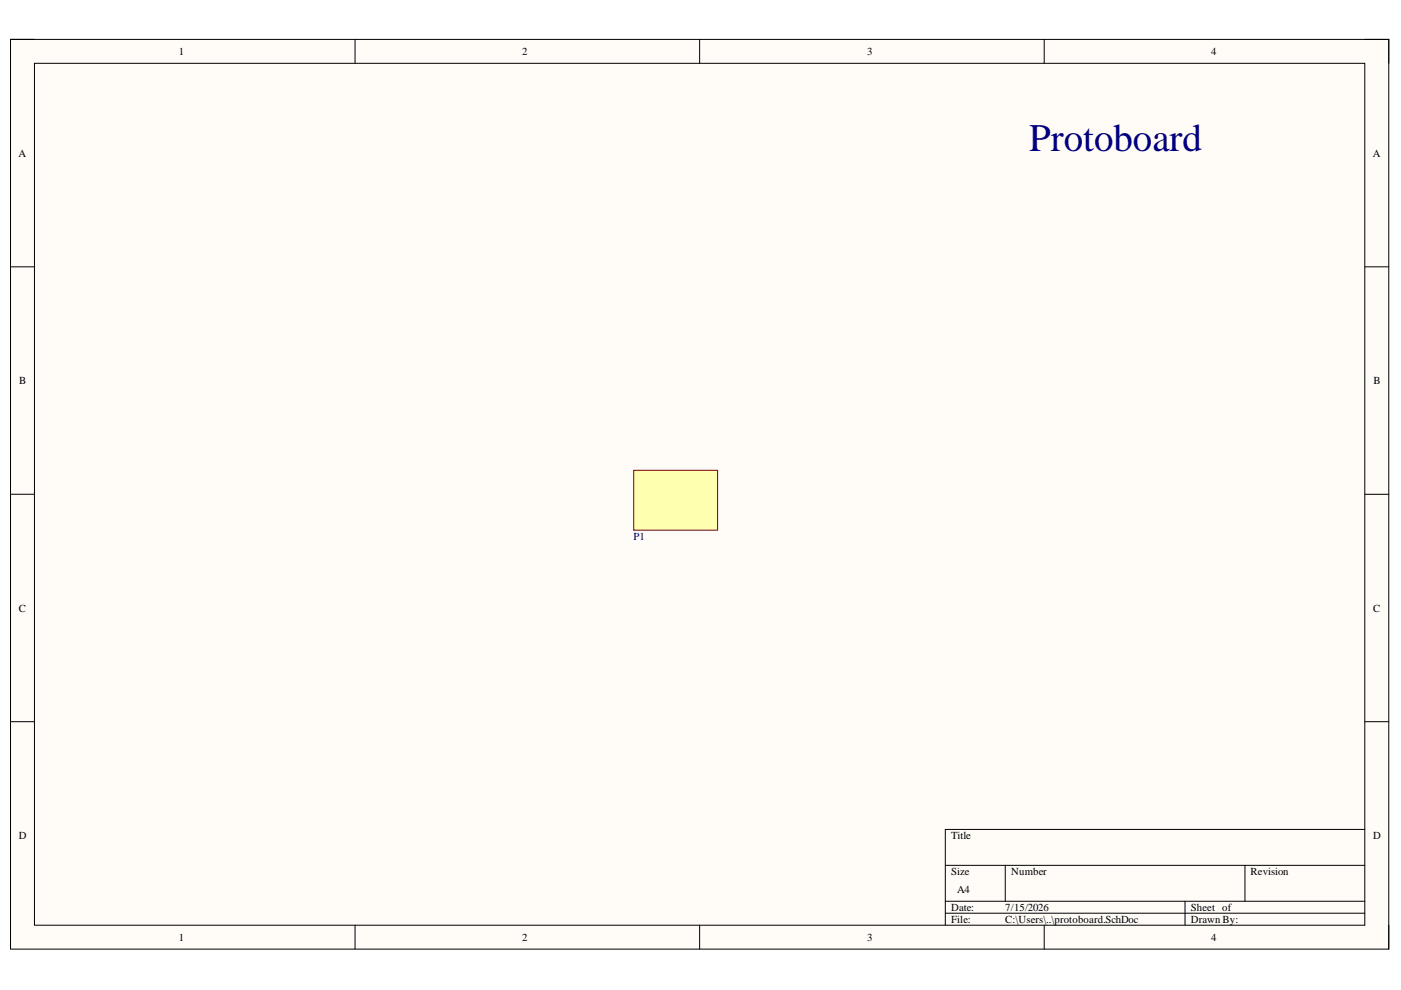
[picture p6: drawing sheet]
<svg xmlns="http://www.w3.org/2000/svg" width="297mm" height="210mm" viewBox="0 0 297 210" stroke-linecap="round" stroke-linejoin="round" font-family="sans-serif">
<defs><g id="words">
<text font-size="8.3" fill="#000080" x="218.2" y="31.9">Protoboard</text>
<g font-size="2.3">
<text x="37.9" y="11.7">1</text>
<text x="110.7" y="11.7">2</text>
<text x="183.9" y="11.7">3</text>
<text x="256.8" y="11.7">4</text>
<text x="3.9" y="33.3">A</text>
<text x="291" y="33.3">A</text>
<text x="4.1" y="81.4">B</text>
<text x="291.2" y="81.4">B</text>
<text x="4" y="129.7">C</text>
<text x="291.1" y="129.7">C</text>
<text x="4" y="177.9">D</text>
<text x="201.6" y="177.9">Title</text>
<text x="291.1" y="177.9">D</text>
<text x="201.6" y="185.5">Size</text>
<text x="214.4" y="185.5">Number</text>
<text x="265.2" y="185.5">Revision</text>
<text x="202.9" y="189.3">A4</text>
<text x="201.6" y="193.1">Date:</text>
<text x="201.6" y="195.7">File:</text>
<text x="213.1" y="193.1">7/15/2026</text>
<text x="213.1" y="195.7">C:\Users\..\protoboard.SchDoc</text>
<text x="252.5" y="193.1">Sheet of</text>
<text x="252.5" y="195.7">Drawn By:</text>
<text x="37.9" y="199.5">1</text>
<text x="110.7" y="199.5">2</text>
<text x="183.9" y="199.5">3</text>
<text x="256.8" y="199.5">4</text>
</g>
<text font-size="2.3" fill="#000080" x="134.3" y="114.5">P1</text>
</g></defs>
<path d="M2.2 8.4h292.2v192.8h-292.2z" fill-rule="evenodd" fill="#fffcf8"/>
<path d="M2.2 8.4h292.2v192.8h-292.2z" fill="none" stroke="#000" stroke-width=".21"/>
<path d="M7.3 13.4h282.1v182.8h-282.1z" fill-rule="evenodd" fill="#fffcf8"/>
<g fill="none" stroke="#000" stroke-width=".21">
<path d="M2.2 8.3h5.1M7.3 13.4h282.1v182.8h-282.1zM75.3 8.3v5.1M148.3 8.3v5.1M221.4 8.4v5M289.4 8.4h5v5M2.2 56.6h5.1M289.4 56.6h5M2.2 104.8h5.1M289.4 104.8h5M2.2 153h5.1M289.4 153h5"/>
<path d="M289.4 175.9h-89v20.3M75.3 196.2v5M148.3 196.2v5M200.4 183.5h89M200.4 191.1h89M200.4 193.6h89M213.1 183.5v7.6M221.4 196.2v5M251.2 191.1v5.1M264 183.5v7.6M294.4 196.2v5"/>
</g>
<path d="M134.4 99.7h17.7v12.7h-17.7z" fill-rule="evenodd" fill="#ffffb0"/>
<path d="M134.4 99.7h17.7v12.7h-17.7z" fill="none" stroke="#800000" stroke-width=".21"/>
<use href="#words"/>
</svg>
